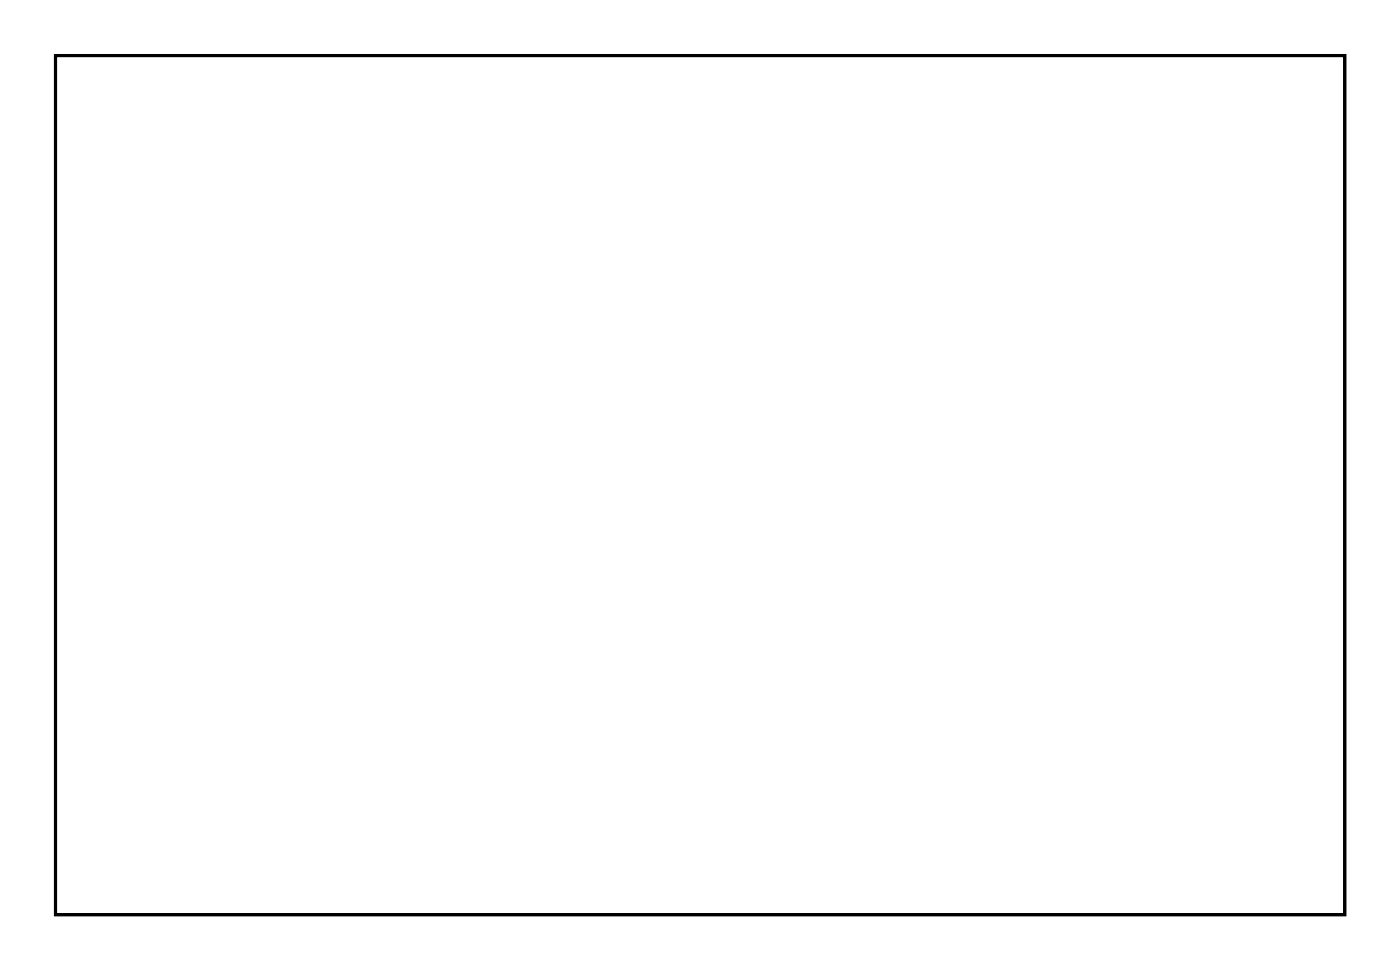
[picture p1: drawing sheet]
<svg xmlns="http://www.w3.org/2000/svg" width="92mm" height="63mm" viewBox="0 0 92 63" stroke-linecap="round" stroke-linejoin="round" font-family="sans-serif">
<path d="M3.6 3.6h84.5v56.3h-84.5z" fill="none" stroke="#000" stroke-width=".2"/>
<path d="M3.6 3.6v56.3h84.5v-56.3zM3.6 3.6h84.5v56.3h-84.5z" fill="#000"/>
<circle cx="31.8" cy="8.6" r=".7" fill="#fff"/>
<circle cx="31.8" cy="8.6" r=".7" fill="none" stroke="#fff" stroke-width=".76" stroke-linecap="butt"/>
<circle cx="21.6" cy="8.6" r=".7" fill="#fff"/>
<circle cx="21.6" cy="8.6" r=".7" fill="none" stroke="#fff" stroke-width=".76" stroke-linecap="butt"/>
<circle cx="49.5" cy="8.6" r=".7" fill="#fff"/>
<circle cx="49.5" cy="8.6" r=".7" fill="none" stroke="#fff" stroke-width=".76" stroke-linecap="butt"/>
<circle cx="39.4" cy="8.6" r=".7" fill="#fff"/>
<circle cx="39.4" cy="8.6" r=".7" fill="none" stroke="#fff" stroke-width=".76" stroke-linecap="butt"/>
<circle cx="67.3" cy="8.6" r=".7" fill="#fff"/>
<circle cx="67.3" cy="8.6" r=".7" fill="none" stroke="#fff" stroke-width=".76" stroke-linecap="butt"/>
<circle cx="57.2" cy="8.6" r=".7" fill="#fff"/>
<circle cx="57.2" cy="8.6" r=".7" fill="none" stroke="#fff" stroke-width=".76" stroke-linecap="butt"/>
<circle cx="85.1" cy="8.6" r=".7" fill="#fff"/>
<circle cx="85.1" cy="8.6" r=".7" fill="none" stroke="#fff" stroke-width=".76" stroke-linecap="butt"/>
<circle cx="74.9" cy="8.6" r=".7" fill="#fff"/>
<circle cx="74.9" cy="8.6" r=".7" fill="none" stroke="#fff" stroke-width=".76" stroke-linecap="butt"/>
<circle cx="80" cy="16.2" r=".7" fill="#fff"/>
<circle cx="80" cy="16.2" r=".7" fill="none" stroke="#fff" stroke-width=".76" stroke-linecap="butt"/>
<circle cx="77.5" cy="16.2" r=".7" fill="#fff"/>
<circle cx="77.5" cy="16.2" r=".7" fill="none" stroke="#fff" stroke-width=".76" stroke-linecap="butt"/>
<circle cx="74.9" cy="16.2" r=".7" fill="#fff"/>
<circle cx="74.9" cy="16.2" r=".7" fill="none" stroke="#fff" stroke-width=".76" stroke-linecap="butt"/>
<circle cx="36.8" cy="16.2" r=".7" fill="#fff"/>
<circle cx="36.8" cy="16.2" r=".7" fill="none" stroke="#fff" stroke-width=".76" stroke-linecap="butt"/>
<circle cx="34.3" cy="16.2" r=".7" fill="#fff"/>
<circle cx="34.3" cy="16.2" r=".7" fill="none" stroke="#fff" stroke-width=".76" stroke-linecap="butt"/>
<circle cx="31.8" cy="16.2" r=".7" fill="#fff"/>
<circle cx="31.8" cy="16.2" r=".7" fill="none" stroke="#fff" stroke-width=".76" stroke-linecap="butt"/>
<circle cx="52.1" cy="16.2" r=".7" fill="#fff"/>
<circle cx="52.1" cy="16.2" r=".7" fill="none" stroke="#fff" stroke-width=".76" stroke-linecap="butt"/>
<circle cx="49.5" cy="16.2" r=".7" fill="#fff"/>
<circle cx="49.5" cy="16.2" r=".7" fill="none" stroke="#fff" stroke-width=".76" stroke-linecap="butt"/>
<circle cx="47" cy="16.2" r=".7" fill="#fff"/>
<circle cx="47" cy="16.2" r=".7" fill="none" stroke="#fff" stroke-width=".76" stroke-linecap="butt"/>
<circle cx="67.3" cy="16.2" r=".7" fill="#fff"/>
<circle cx="67.3" cy="16.2" r=".7" fill="none" stroke="#fff" stroke-width=".76" stroke-linecap="butt"/>
<circle cx="64.8" cy="16.2" r=".7" fill="#fff"/>
<circle cx="64.8" cy="16.2" r=".7" fill="none" stroke="#fff" stroke-width=".76" stroke-linecap="butt"/>
<circle cx="62.2" cy="16.2" r=".7" fill="#fff"/>
<circle cx="62.2" cy="16.2" r=".7" fill="none" stroke="#fff" stroke-width=".76" stroke-linecap="butt"/>
<circle cx="64.8" cy="31.5" r=".64" fill="#fff"/>
<circle cx="64.8" cy="31.5" r=".64" fill="none" stroke="#fff" stroke-width=".68" stroke-linecap="butt"/>
<circle cx="67.3" cy="31.5" r=".64" fill="#fff"/>
<circle cx="67.3" cy="31.5" r=".64" fill="none" stroke="#fff" stroke-width=".68" stroke-linecap="butt"/>
<circle cx="69.9" cy="31.5" r=".64" fill="#fff"/>
<circle cx="69.9" cy="31.5" r=".64" fill="none" stroke="#fff" stroke-width=".68" stroke-linecap="butt"/>
<circle cx="72.4" cy="31.5" r=".64" fill="#fff"/>
<circle cx="72.4" cy="31.5" r=".64" fill="none" stroke="#fff" stroke-width=".68" stroke-linecap="butt"/>
<circle cx="64.8" cy="28.9" r=".64" fill="#fff"/>
<circle cx="64.8" cy="28.9" r=".64" fill="none" stroke="#fff" stroke-width=".68" stroke-linecap="butt"/>
<circle cx="67.3" cy="28.9" r=".64" fill="#fff"/>
<circle cx="67.3" cy="28.9" r=".64" fill="none" stroke="#fff" stroke-width=".68" stroke-linecap="butt"/>
<circle cx="69.9" cy="28.9" r=".64" fill="#fff"/>
<circle cx="69.9" cy="28.9" r=".64" fill="none" stroke="#fff" stroke-width=".68" stroke-linecap="butt"/>
<circle cx="72.4" cy="28.9" r=".64" fill="#fff"/>
<circle cx="72.4" cy="28.9" r=".64" fill="none" stroke="#fff" stroke-width=".68" stroke-linecap="butt"/>
<circle cx="8.9" cy="54.3" r=".62" fill="#fff"/>
<circle cx="8.9" cy="54.3" r=".62" fill="none" stroke="#fff" stroke-width=".69" stroke-linecap="butt"/>
<circle cx="11.4" cy="54.3" r=".62" fill="#fff"/>
<circle cx="11.4" cy="54.3" r=".62" fill="none" stroke="#fff" stroke-width=".69" stroke-linecap="butt"/>
<circle cx="14" cy="54.3" r=".62" fill="#fff"/>
<circle cx="14" cy="54.3" r=".62" fill="none" stroke="#fff" stroke-width=".69" stroke-linecap="butt"/>
<circle cx="16.5" cy="54.3" r=".62" fill="#fff"/>
<circle cx="16.5" cy="54.3" r=".62" fill="none" stroke="#fff" stroke-width=".69" stroke-linecap="butt"/>
<circle cx="19.1" cy="54.3" r=".62" fill="#fff"/>
<circle cx="19.1" cy="54.3" r=".62" fill="none" stroke="#fff" stroke-width=".69" stroke-linecap="butt"/>
<circle cx="21.6" cy="54.3" r=".62" fill="#fff"/>
<circle cx="21.6" cy="54.3" r=".62" fill="none" stroke="#fff" stroke-width=".69" stroke-linecap="butt"/>
<circle cx="59.9" cy="25.2" r=".35" fill="#fff"/>
<circle cx="59.9" cy="25.2" r=".35" fill="none" stroke="#fff" stroke-width=".55"/>
</svg>
